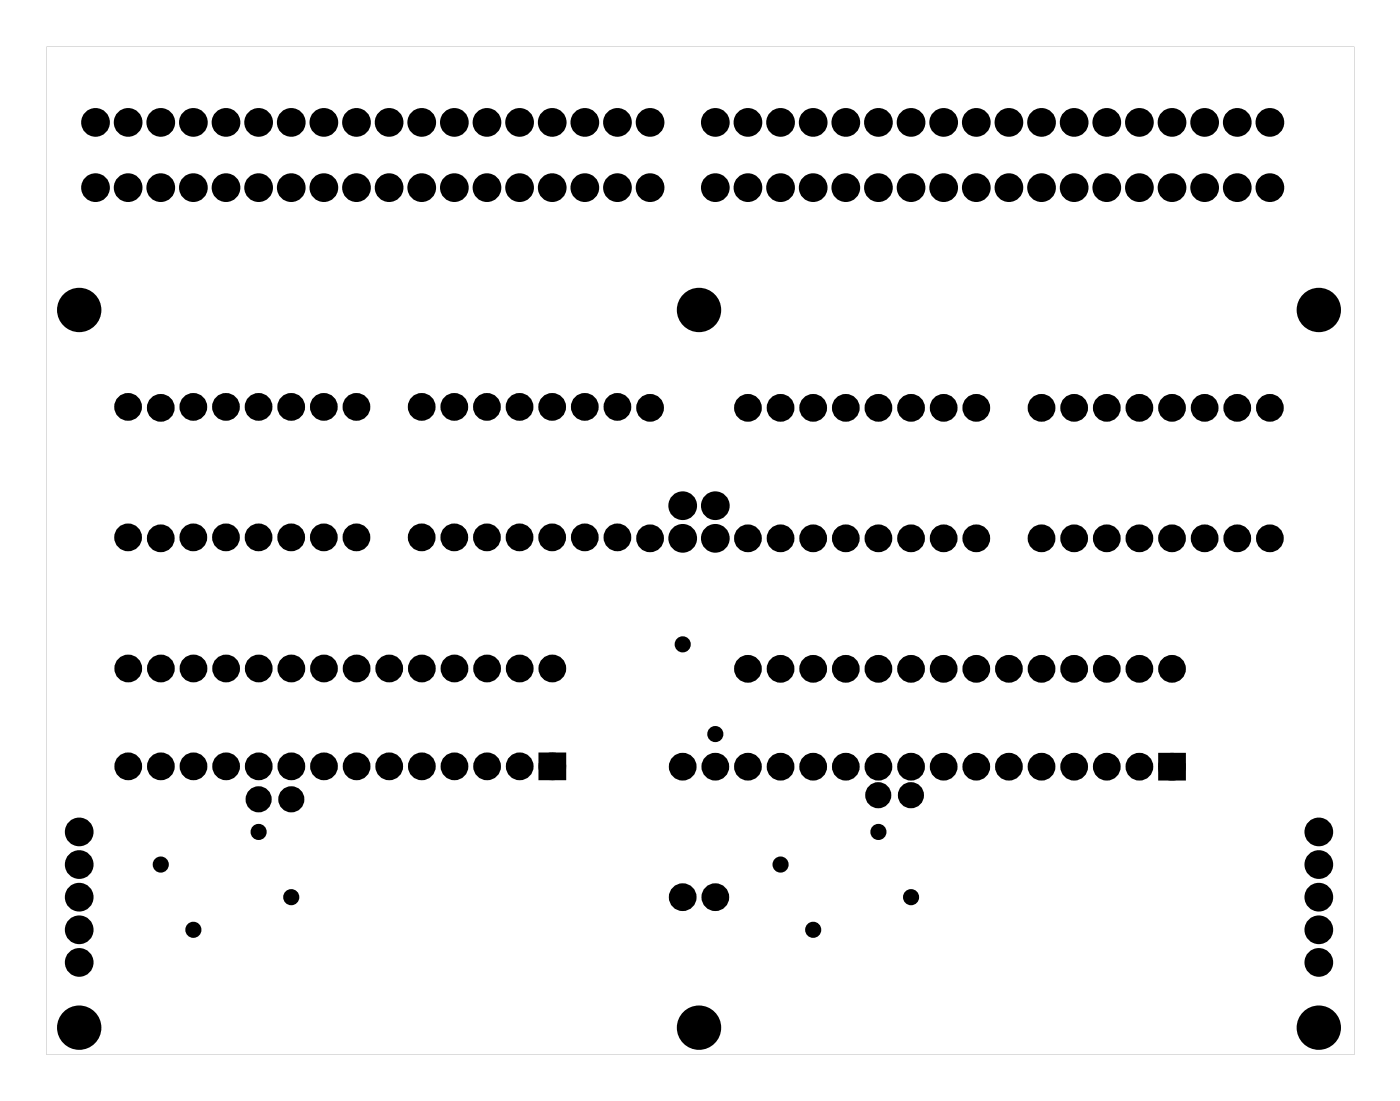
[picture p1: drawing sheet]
<svg xmlns="http://www.w3.org/2000/svg" width="109mm" height="86mm" viewBox="0 0 109 86" stroke-linecap="round" stroke-linejoin="round" font-family="sans-serif">
<g fill="#000">
<path d="M42.3 59h1.4v1.4h-1.4zM90.6 59h1.4v1.4h-1.4z"/>
<path d="M3.6 3.6v78.5h101.8v-78.5zM3.6 3.6h101.8v78.5h-101.8z"/>
</g>
<g fill="#000">
<circle cx="7.4" cy="14.6" r=".74"/>
<circle cx="7.4" cy="9.5" r=".74"/>
<circle cx="10" cy="14.6" r=".74"/>
<circle cx="10" cy="9.5" r=".74"/>
<circle cx="12.5" cy="14.6" r=".74"/>
<circle cx="12.5" cy="9.5" r=".74"/>
<circle cx="15.1" cy="14.6" r=".74"/>
<circle cx="15.1" cy="9.5" r=".74"/>
<circle cx="17.6" cy="14.6" r=".74"/>
<circle cx="17.6" cy="9.5" r=".74"/>
<circle cx="20.1" cy="14.6" r=".74"/>
<circle cx="20.1" cy="9.5" r=".74"/>
<circle cx="22.7" cy="14.6" r=".74"/>
<circle cx="22.7" cy="9.5" r=".74"/>
<circle cx="25.2" cy="14.6" r=".74"/>
<circle cx="25.2" cy="9.5" r=".74"/>
<circle cx="27.8" cy="14.6" r=".74"/>
<circle cx="27.8" cy="9.5" r=".74"/>
<circle cx="30.3" cy="14.6" r=".74"/>
<circle cx="30.3" cy="9.5" r=".74"/>
<circle cx="32.8" cy="14.6" r=".74"/>
<circle cx="32.8" cy="9.5" r=".74"/>
<circle cx="35.4" cy="14.6" r=".74"/>
<circle cx="35.4" cy="9.5" r=".74"/>
<circle cx="37.9" cy="14.6" r=".74"/>
<circle cx="37.9" cy="9.5" r=".74"/>
<circle cx="40.5" cy="14.6" r=".74"/>
<circle cx="40.5" cy="9.5" r=".74"/>
<circle cx="43" cy="14.6" r=".74"/>
<circle cx="43" cy="9.5" r=".74"/>
<circle cx="45.5" cy="14.6" r=".74"/>
<circle cx="45.5" cy="9.5" r=".74"/>
<circle cx="48.1" cy="14.6" r=".74"/>
<circle cx="48.1" cy="9.5" r=".74"/>
<circle cx="50.6" cy="14.6" r=".74"/>
<circle cx="50.6" cy="9.5" r=".74"/>
<circle cx="55.7" cy="14.6" r=".74"/>
<circle cx="55.7" cy="9.5" r=".74"/>
<circle cx="58.2" cy="14.6" r=".74"/>
<circle cx="58.2" cy="9.5" r=".74"/>
<circle cx="60.8" cy="14.6" r=".74"/>
<circle cx="60.8" cy="9.5" r=".74"/>
<circle cx="63.3" cy="14.6" r=".74"/>
<circle cx="63.3" cy="9.5" r=".74"/>
<circle cx="65.9" cy="14.6" r=".74"/>
<circle cx="65.9" cy="9.5" r=".74"/>
<circle cx="68.4" cy="14.6" r=".74"/>
<circle cx="68.4" cy="9.5" r=".74"/>
<circle cx="70.9" cy="14.6" r=".74"/>
<circle cx="70.9" cy="9.5" r=".74"/>
<circle cx="73.5" cy="14.6" r=".74"/>
<circle cx="73.5" cy="9.5" r=".74"/>
<circle cx="76" cy="14.6" r=".74"/>
<circle cx="76" cy="9.5" r=".74"/>
<circle cx="78.6" cy="14.6" r=".74"/>
<circle cx="78.6" cy="9.5" r=".74"/>
<circle cx="81.1" cy="14.6" r=".74"/>
<circle cx="81.1" cy="9.5" r=".74"/>
<circle cx="83.6" cy="14.6" r=".74"/>
<circle cx="83.6" cy="9.5" r=".74"/>
<circle cx="86.2" cy="14.6" r=".74"/>
<circle cx="86.2" cy="9.5" r=".74"/>
<circle cx="88.7" cy="14.6" r=".74"/>
<circle cx="88.7" cy="9.5" r=".74"/>
<circle cx="91.3" cy="14.6" r=".74"/>
<circle cx="91.3" cy="9.5" r=".74"/>
<circle cx="93.8" cy="14.6" r=".74"/>
<circle cx="93.8" cy="9.5" r=".74"/>
<circle cx="96.3" cy="14.6" r=".74"/>
<circle cx="96.3" cy="9.5" r=".74"/>
<circle cx="98.9" cy="14.6" r=".74"/>
<circle cx="98.9" cy="9.5" r=".74"/>
<circle cx="6.2" cy="24.1" r="1.6"/>
<circle cx="10" cy="31.7" r=".7"/>
<circle cx="12.5" cy="31.8" r=".7"/>
<circle cx="15.1" cy="31.7" r=".7"/>
<circle cx="17.6" cy="31.7" r=".7"/>
<circle cx="20.1" cy="31.7" r=".7"/>
<circle cx="22.7" cy="31.7" r=".7"/>
<circle cx="25.2" cy="31.7" r=".7"/>
<circle cx="27.8" cy="31.7" r=".7"/>
<circle cx="32.8" cy="31.7" r=".7"/>
<circle cx="35.4" cy="31.7" r=".7"/>
<circle cx="37.9" cy="31.7" r=".7"/>
<circle cx="40.5" cy="31.7" r=".7"/>
<circle cx="43" cy="31.7" r=".7"/>
<circle cx="45.5" cy="31.7" r=".7"/>
<circle cx="48.1" cy="31.7" r=".7"/>
<circle cx="50.6" cy="31.8" r=".7"/>
<circle cx="53.2" cy="39.4" r=".74"/>
<circle cx="54.4" cy="24.1" r="1.6"/>
<circle cx="55.7" cy="39.4" r=".74"/>
<circle cx="58.2" cy="31.8" r=".7"/>
<circle cx="60.8" cy="31.8" r=".7"/>
<circle cx="63.3" cy="31.8" r=".7"/>
<circle cx="65.9" cy="31.8" r=".7"/>
<circle cx="68.4" cy="31.8" r=".7"/>
<circle cx="70.9" cy="31.8" r=".7"/>
<circle cx="73.5" cy="31.8" r=".7"/>
<circle cx="76" cy="31.8" r=".7"/>
<circle cx="81.1" cy="31.8" r=".7"/>
<circle cx="83.6" cy="31.8" r=".7"/>
<circle cx="86.2" cy="31.8" r=".7"/>
<circle cx="88.7" cy="31.8" r=".7"/>
<circle cx="91.3" cy="31.8" r=".7"/>
<circle cx="93.8" cy="31.8" r=".7"/>
<circle cx="96.3" cy="31.8" r=".7"/>
<circle cx="98.9" cy="31.8" r=".7"/>
<circle cx="102.7" cy="24.1" r="1.6"/>
<circle cx="10" cy="41.8" r=".7"/>
<circle cx="10" cy="59.7" r=".7"/>
<circle cx="10" cy="52" r=".7"/>
<circle cx="12.5" cy="41.9" r=".7"/>
<circle cx="12.5" cy="59.7" r=".7"/>
<circle cx="12.5" cy="52" r=".7"/>
<circle cx="15.1" cy="41.8" r=".7"/>
<circle cx="15.1" cy="59.7" r=".7"/>
<circle cx="15.1" cy="52" r=".7"/>
<circle cx="17.6" cy="41.8" r=".7"/>
<circle cx="17.6" cy="59.7" r=".7"/>
<circle cx="17.6" cy="52" r=".7"/>
<circle cx="20.1" cy="41.8" r=".7"/>
<circle cx="20.1" cy="59.7" r=".7"/>
<circle cx="20.1" cy="52" r=".7"/>
<circle cx="22.7" cy="41.8" r=".7"/>
<circle cx="22.7" cy="59.7" r=".7"/>
<circle cx="22.7" cy="52" r=".7"/>
<circle cx="25.2" cy="41.8" r=".7"/>
<circle cx="25.2" cy="59.7" r=".7"/>
<circle cx="25.2" cy="52" r=".7"/>
<circle cx="27.8" cy="41.8" r=".7"/>
<circle cx="27.8" cy="59.7" r=".7"/>
<circle cx="27.8" cy="52" r=".7"/>
<circle cx="30.3" cy="59.7" r=".7"/>
<circle cx="30.3" cy="52" r=".7"/>
<circle cx="32.8" cy="41.8" r=".7"/>
<circle cx="32.8" cy="59.7" r=".7"/>
<circle cx="32.8" cy="52" r=".7"/>
<circle cx="35.4" cy="41.8" r=".7"/>
<circle cx="35.4" cy="59.7" r=".7"/>
<circle cx="35.4" cy="52" r=".7"/>
<circle cx="37.9" cy="41.8" r=".7"/>
<circle cx="37.9" cy="59.7" r=".7"/>
<circle cx="37.9" cy="52" r=".7"/>
<circle cx="40.5" cy="41.8" r=".7"/>
<circle cx="40.5" cy="59.7" r=".7"/>
<circle cx="40.5" cy="52" r=".7"/>
<circle cx="43" cy="41.8" r=".7"/>
<circle cx="43" cy="59.7" r=".7"/>
<circle cx="43" cy="52" r=".7"/>
<circle cx="45.5" cy="41.8" r=".7"/>
<circle cx="48.1" cy="41.8" r=".7"/>
<circle cx="50.6" cy="41.9" r=".7"/>
<circle cx="53.2" cy="41.9" r=".74"/>
<circle cx="53.2" cy="50.2" r=".35"/>
<circle cx="53.2" cy="59.7" r=".7"/>
<circle cx="55.7" cy="41.9" r=".74"/>
<circle cx="55.7" cy="57.2" r=".35"/>
<circle cx="55.7" cy="59.7" r=".7"/>
<circle cx="58.2" cy="59.7" r=".7"/>
<circle cx="58.2" cy="52.1" r=".7"/>
<circle cx="58.2" cy="41.9" r=".7"/>
<circle cx="60.8" cy="59.7" r=".7"/>
<circle cx="60.8" cy="52.1" r=".7"/>
<circle cx="60.8" cy="41.9" r=".7"/>
<circle cx="63.3" cy="59.7" r=".7"/>
<circle cx="63.3" cy="52.1" r=".7"/>
<circle cx="63.3" cy="41.9" r=".7"/>
<circle cx="65.9" cy="52.1" r=".7"/>
<circle cx="65.9" cy="59.7" r=".7"/>
<circle cx="65.9" cy="41.9" r=".7"/>
<circle cx="68.4" cy="59.7" r=".7"/>
<circle cx="68.4" cy="52.1" r=".7"/>
<circle cx="68.4" cy="41.9" r=".7"/>
<circle cx="70.9" cy="59.7" r=".7"/>
<circle cx="70.9" cy="52.1" r=".7"/>
<circle cx="70.9" cy="41.9" r=".7"/>
<circle cx="73.5" cy="59.7" r=".7"/>
<circle cx="73.5" cy="52.1" r=".7"/>
<circle cx="73.5" cy="41.9" r=".7"/>
<circle cx="76" cy="59.7" r=".7"/>
<circle cx="76" cy="52.1" r=".7"/>
<circle cx="76" cy="41.9" r=".7"/>
<circle cx="78.6" cy="59.7" r=".7"/>
<circle cx="78.6" cy="52.1" r=".7"/>
<circle cx="81.1" cy="59.7" r=".7"/>
<circle cx="81.1" cy="52.1" r=".7"/>
<circle cx="81.1" cy="41.9" r=".7"/>
<circle cx="83.6" cy="59.7" r=".7"/>
<circle cx="83.6" cy="52.1" r=".7"/>
<circle cx="83.6" cy="41.9" r=".7"/>
<circle cx="86.2" cy="59.7" r=".7"/>
<circle cx="86.2" cy="52.1" r=".7"/>
<circle cx="86.2" cy="41.9" r=".7"/>
<circle cx="88.7" cy="59.7" r=".7"/>
<circle cx="88.7" cy="52.1" r=".7"/>
<circle cx="88.7" cy="41.9" r=".7"/>
<circle cx="91.3" cy="52.1" r=".7"/>
<circle cx="91.3" cy="59.7" r=".7"/>
<circle cx="91.3" cy="41.9" r=".7"/>
<circle cx="93.8" cy="41.9" r=".7"/>
<circle cx="96.3" cy="41.9" r=".7"/>
<circle cx="98.9" cy="41.9" r=".7"/>
<circle cx="6.2" cy="64.8" r=".74"/>
<circle cx="6.2" cy="74.9" r=".74"/>
<circle cx="6.2" cy="69.9" r=".74"/>
<circle cx="6.2" cy="72.4" r=".74"/>
<circle cx="6.2" cy="67.3" r=".74"/>
<circle cx="12.5" cy="67.3" r=".35"/>
<circle cx="15.1" cy="72.4" r=".35"/>
<circle cx="20.1" cy="64.8" r=".35"/>
<circle cx="20.1" cy="62.2" r=".64"/>
<circle cx="22.7" cy="69.9" r=".35"/>
<circle cx="22.7" cy="62.2" r=".64"/>
<circle cx="53.2" cy="69.9" r=".7"/>
<circle cx="55.7" cy="69.9" r=".7"/>
<circle cx="60.8" cy="67.3" r=".35"/>
<circle cx="63.3" cy="72.4" r=".35"/>
<circle cx="68.4" cy="61.9" r=".64"/>
<circle cx="68.4" cy="64.8" r=".35"/>
<circle cx="70.9" cy="61.9" r=".64"/>
<circle cx="70.9" cy="69.9" r=".35"/>
<circle cx="102.7" cy="64.8" r=".74"/>
<circle cx="102.7" cy="72.4" r=".74"/>
<circle cx="102.7" cy="69.9" r=".74"/>
<circle cx="102.7" cy="74.9" r=".74"/>
<circle cx="102.7" cy="67.3" r=".74"/>
<circle cx="6.2" cy="80" r="1.6"/>
<circle cx="54.4" cy="80" r="1.6"/>
<circle cx="102.7" cy="80" r="1.6"/>
</g>
<g fill="none" stroke="#000" stroke-width=".25">
<circle cx="6.2" cy="24.1" r="1.6"/>
<circle cx="54.4" cy="24.1" r="1.6"/>
<circle cx="102.7" cy="24.1" r="1.6"/>
<circle cx="6.2" cy="80" r="1.6"/>
<circle cx="54.4" cy="80" r="1.6"/>
<circle cx="102.7" cy="80" r="1.6"/>
</g>
<g fill="none" stroke="#000" stroke-width=".76" stroke-linecap="butt">
<path d="M42.3 59h1.4v1.4h-1.4zM90.6 59h1.4v1.4h-1.4z"/>
<circle cx="7.4" cy="14.6" r=".74"/>
<circle cx="7.4" cy="9.5" r=".74"/>
<circle cx="10" cy="14.6" r=".74"/>
<circle cx="10" cy="9.5" r=".74"/>
<circle cx="12.5" cy="14.6" r=".74"/>
<circle cx="12.5" cy="9.5" r=".74"/>
<circle cx="15.1" cy="14.6" r=".74"/>
<circle cx="15.1" cy="9.5" r=".74"/>
<circle cx="17.6" cy="14.6" r=".74"/>
<circle cx="17.6" cy="9.5" r=".74"/>
<circle cx="20.1" cy="9.5" r=".74"/>
<circle cx="20.1" cy="14.6" r=".74"/>
<circle cx="22.7" cy="9.5" r=".74"/>
<circle cx="22.7" cy="14.6" r=".74"/>
<circle cx="25.2" cy="14.6" r=".74"/>
<circle cx="25.2" cy="9.5" r=".74"/>
<circle cx="27.8" cy="14.6" r=".74"/>
<circle cx="27.8" cy="9.5" r=".74"/>
<circle cx="30.3" cy="14.6" r=".74"/>
<circle cx="30.3" cy="9.5" r=".74"/>
<circle cx="32.8" cy="9.5" r=".74"/>
<circle cx="32.8" cy="14.6" r=".74"/>
<circle cx="35.4" cy="14.6" r=".74"/>
<circle cx="35.4" cy="9.5" r=".74"/>
<circle cx="37.9" cy="9.5" r=".74"/>
<circle cx="37.9" cy="14.6" r=".74"/>
<circle cx="40.5" cy="14.6" r=".74"/>
<circle cx="40.5" cy="9.5" r=".74"/>
<circle cx="43" cy="14.6" r=".74"/>
<circle cx="43" cy="9.5" r=".74"/>
<circle cx="45.5" cy="9.5" r=".74"/>
<circle cx="45.5" cy="14.6" r=".74"/>
<circle cx="48.1" cy="9.5" r=".74"/>
<circle cx="48.1" cy="14.6" r=".74"/>
<circle cx="50.6" cy="9.5" r=".74"/>
<circle cx="50.6" cy="14.6" r=".74"/>
<circle cx="55.7" cy="9.5" r=".74"/>
<circle cx="55.7" cy="14.6" r=".74"/>
<circle cx="58.2" cy="9.5" r=".74"/>
<circle cx="58.2" cy="14.6" r=".74"/>
<circle cx="60.8" cy="9.5" r=".74"/>
<circle cx="60.8" cy="14.6" r=".74"/>
<circle cx="63.3" cy="14.6" r=".74"/>
<circle cx="63.3" cy="9.5" r=".74"/>
<circle cx="65.9" cy="9.5" r=".74"/>
<circle cx="65.9" cy="14.6" r=".74"/>
<circle cx="68.4" cy="14.6" r=".74"/>
<circle cx="68.4" cy="9.5" r=".74"/>
<circle cx="70.9" cy="14.6" r=".74"/>
<circle cx="70.9" cy="9.5" r=".74"/>
<circle cx="73.5" cy="9.5" r=".74"/>
<circle cx="73.5" cy="14.6" r=".74"/>
<circle cx="76" cy="9.5" r=".74"/>
<circle cx="76" cy="14.6" r=".74"/>
<circle cx="78.6" cy="9.5" r=".74"/>
<circle cx="78.6" cy="14.6" r=".74"/>
<circle cx="81.1" cy="14.6" r=".74"/>
<circle cx="81.1" cy="9.5" r=".74"/>
<circle cx="83.6" cy="9.5" r=".74"/>
<circle cx="83.6" cy="14.6" r=".74"/>
<circle cx="86.2" cy="9.5" r=".74"/>
<circle cx="86.2" cy="14.6" r=".74"/>
<circle cx="88.7" cy="9.5" r=".74"/>
<circle cx="88.7" cy="14.6" r=".74"/>
<circle cx="91.3" cy="9.5" r=".74"/>
<circle cx="91.3" cy="14.6" r=".74"/>
<circle cx="93.8" cy="9.5" r=".74"/>
<circle cx="93.8" cy="14.6" r=".74"/>
<circle cx="96.3" cy="9.5" r=".74"/>
<circle cx="96.3" cy="14.6" r=".74"/>
<circle cx="98.9" cy="9.5" r=".74"/>
<circle cx="98.9" cy="14.6" r=".74"/>
<circle cx="10" cy="31.7" r=".7"/>
<circle cx="12.5" cy="31.8" r=".7"/>
<circle cx="15.1" cy="31.7" r=".7"/>
<circle cx="17.6" cy="31.7" r=".7"/>
<circle cx="20.1" cy="31.7" r=".7"/>
<circle cx="22.7" cy="31.7" r=".7"/>
<circle cx="25.2" cy="31.7" r=".7"/>
<circle cx="27.8" cy="31.7" r=".7"/>
<circle cx="32.8" cy="31.7" r=".7"/>
<circle cx="35.4" cy="31.7" r=".7"/>
<circle cx="37.9" cy="31.7" r=".7"/>
<circle cx="40.5" cy="31.7" r=".7"/>
<circle cx="43" cy="31.7" r=".7"/>
<circle cx="45.5" cy="31.7" r=".7"/>
<circle cx="48.1" cy="31.7" r=".7"/>
<circle cx="50.6" cy="31.8" r=".7"/>
<circle cx="53.2" cy="39.4" r=".74"/>
<circle cx="55.7" cy="39.4" r=".74"/>
<circle cx="58.2" cy="31.8" r=".7"/>
<circle cx="60.8" cy="31.8" r=".7"/>
<circle cx="63.3" cy="31.8" r=".7"/>
<circle cx="65.9" cy="31.8" r=".7"/>
<circle cx="68.4" cy="31.8" r=".7"/>
<circle cx="70.9" cy="31.8" r=".7"/>
<circle cx="73.5" cy="31.8" r=".7"/>
<circle cx="76" cy="31.8" r=".7"/>
<circle cx="81.1" cy="31.8" r=".7"/>
<circle cx="83.6" cy="31.8" r=".7"/>
<circle cx="86.2" cy="31.8" r=".7"/>
<circle cx="88.7" cy="31.8" r=".7"/>
<circle cx="91.3" cy="31.8" r=".7"/>
<circle cx="93.8" cy="31.8" r=".7"/>
<circle cx="96.3" cy="31.8" r=".7"/>
<circle cx="98.9" cy="31.8" r=".7"/>
<circle cx="10" cy="41.8" r=".7"/>
<circle cx="10" cy="59.7" r=".7"/>
<circle cx="10" cy="52" r=".7"/>
<circle cx="12.5" cy="41.9" r=".7"/>
<circle cx="12.5" cy="59.7" r=".7"/>
<circle cx="12.5" cy="52" r=".7"/>
<circle cx="15.1" cy="41.8" r=".7"/>
<circle cx="15.1" cy="59.7" r=".7"/>
<circle cx="15.1" cy="52" r=".7"/>
<circle cx="17.6" cy="41.8" r=".7"/>
<circle cx="17.6" cy="59.7" r=".7"/>
<circle cx="17.6" cy="52" r=".7"/>
<circle cx="20.1" cy="41.8" r=".7"/>
<circle cx="20.1" cy="59.7" r=".7"/>
<circle cx="20.1" cy="52" r=".7"/>
<circle cx="22.7" cy="41.8" r=".7"/>
<circle cx="22.7" cy="59.7" r=".7"/>
<circle cx="22.7" cy="52" r=".7"/>
<circle cx="25.2" cy="41.8" r=".7"/>
<circle cx="25.2" cy="59.7" r=".7"/>
<circle cx="25.2" cy="52" r=".7"/>
<circle cx="27.8" cy="41.8" r=".7"/>
<circle cx="27.8" cy="59.7" r=".7"/>
<circle cx="27.8" cy="52" r=".7"/>
<circle cx="30.3" cy="59.7" r=".7"/>
<circle cx="30.3" cy="52" r=".7"/>
<circle cx="32.8" cy="41.8" r=".7"/>
<circle cx="32.8" cy="59.7" r=".7"/>
<circle cx="32.8" cy="52" r=".7"/>
<circle cx="35.4" cy="41.8" r=".7"/>
<circle cx="35.4" cy="59.7" r=".7"/>
<circle cx="35.4" cy="52" r=".7"/>
<circle cx="37.9" cy="41.8" r=".7"/>
<circle cx="37.9" cy="59.7" r=".7"/>
<circle cx="37.9" cy="52" r=".7"/>
<circle cx="40.5" cy="41.8" r=".7"/>
<circle cx="40.5" cy="59.7" r=".7"/>
<circle cx="40.5" cy="52" r=".7"/>
<circle cx="43" cy="41.8" r=".7"/>
<circle cx="43" cy="59.7" r=".7"/>
<circle cx="43" cy="52" r=".7"/>
<circle cx="45.5" cy="41.8" r=".7"/>
<circle cx="48.1" cy="41.8" r=".7"/>
<circle cx="50.6" cy="41.9" r=".7"/>
<circle cx="53.2" cy="41.9" r=".74"/>
<circle cx="53.2" cy="59.7" r=".7"/>
<circle cx="55.7" cy="41.9" r=".74"/>
<circle cx="55.7" cy="59.7" r=".7"/>
<circle cx="58.2" cy="59.7" r=".7"/>
<circle cx="58.2" cy="52.1" r=".7"/>
<circle cx="58.2" cy="41.9" r=".7"/>
<circle cx="60.8" cy="59.7" r=".7"/>
<circle cx="60.8" cy="52.1" r=".7"/>
<circle cx="60.8" cy="41.9" r=".7"/>
<circle cx="63.3" cy="59.7" r=".7"/>
<circle cx="63.3" cy="52.1" r=".7"/>
<circle cx="63.3" cy="41.9" r=".7"/>
<circle cx="65.9" cy="59.7" r=".7"/>
<circle cx="65.9" cy="52.1" r=".7"/>
<circle cx="65.9" cy="41.9" r=".7"/>
<circle cx="68.4" cy="59.7" r=".7"/>
<circle cx="68.4" cy="52.1" r=".7"/>
<circle cx="68.4" cy="41.9" r=".7"/>
<circle cx="70.9" cy="59.7" r=".7"/>
<circle cx="70.9" cy="52.1" r=".7"/>
<circle cx="70.9" cy="41.9" r=".7"/>
<circle cx="73.5" cy="59.7" r=".7"/>
<circle cx="73.5" cy="52.1" r=".7"/>
<circle cx="73.5" cy="41.9" r=".7"/>
<circle cx="76" cy="59.7" r=".7"/>
<circle cx="76" cy="52.1" r=".7"/>
<circle cx="76" cy="41.9" r=".7"/>
<circle cx="78.6" cy="59.7" r=".7"/>
<circle cx="78.6" cy="52.1" r=".7"/>
<circle cx="81.1" cy="59.7" r=".7"/>
<circle cx="81.1" cy="52.1" r=".7"/>
<circle cx="81.1" cy="41.9" r=".7"/>
<circle cx="83.6" cy="59.7" r=".7"/>
<circle cx="83.6" cy="52.1" r=".7"/>
<circle cx="83.6" cy="41.9" r=".7"/>
<circle cx="86.2" cy="59.7" r=".7"/>
<circle cx="86.2" cy="52.1" r=".7"/>
<circle cx="86.2" cy="41.9" r=".7"/>
<circle cx="88.7" cy="59.7" r=".7"/>
<circle cx="88.7" cy="52.1" r=".7"/>
<circle cx="88.7" cy="41.9" r=".7"/>
<circle cx="91.3" cy="59.7" r=".7"/>
<circle cx="91.3" cy="52.1" r=".7"/>
<circle cx="91.3" cy="41.9" r=".7"/>
<circle cx="93.8" cy="41.9" r=".7"/>
<circle cx="96.3" cy="41.9" r=".7"/>
<circle cx="98.9" cy="41.9" r=".7"/>
<circle cx="6.2" cy="74.9" r=".74"/>
<circle cx="6.2" cy="72.4" r=".74"/>
<circle cx="6.2" cy="69.9" r=".74"/>
<circle cx="6.2" cy="64.8" r=".74"/>
<circle cx="6.2" cy="67.3" r=".74"/>
<circle cx="20.1" cy="62.2" r=".64"/>
<circle cx="22.7" cy="62.2" r=".64"/>
<circle cx="53.2" cy="69.9" r=".7"/>
<circle cx="55.7" cy="69.9" r=".7"/>
<circle cx="68.4" cy="61.9" r=".64"/>
<circle cx="70.9" cy="61.9" r=".64"/>
<circle cx="102.7" cy="74.9" r=".74"/>
<circle cx="102.7" cy="69.9" r=".74"/>
<circle cx="102.7" cy="72.4" r=".74"/>
<circle cx="102.7" cy="64.8" r=".74"/>
<circle cx="102.7" cy="67.3" r=".74"/>
</g>
<g fill="none" stroke="#000" stroke-width=".55">
<circle cx="53.2" cy="50.2" r=".35"/>
<circle cx="55.7" cy="57.2" r=".35"/>
<circle cx="12.5" cy="67.3" r=".35"/>
<circle cx="15.1" cy="72.4" r=".35"/>
<circle cx="20.1" cy="64.8" r=".35"/>
<circle cx="22.7" cy="69.9" r=".35"/>
<circle cx="60.8" cy="67.3" r=".35"/>
<circle cx="63.3" cy="72.4" r=".35"/>
<circle cx="68.4" cy="64.8" r=".35"/>
<circle cx="70.9" cy="69.9" r=".35"/>
</g>
</svg>
